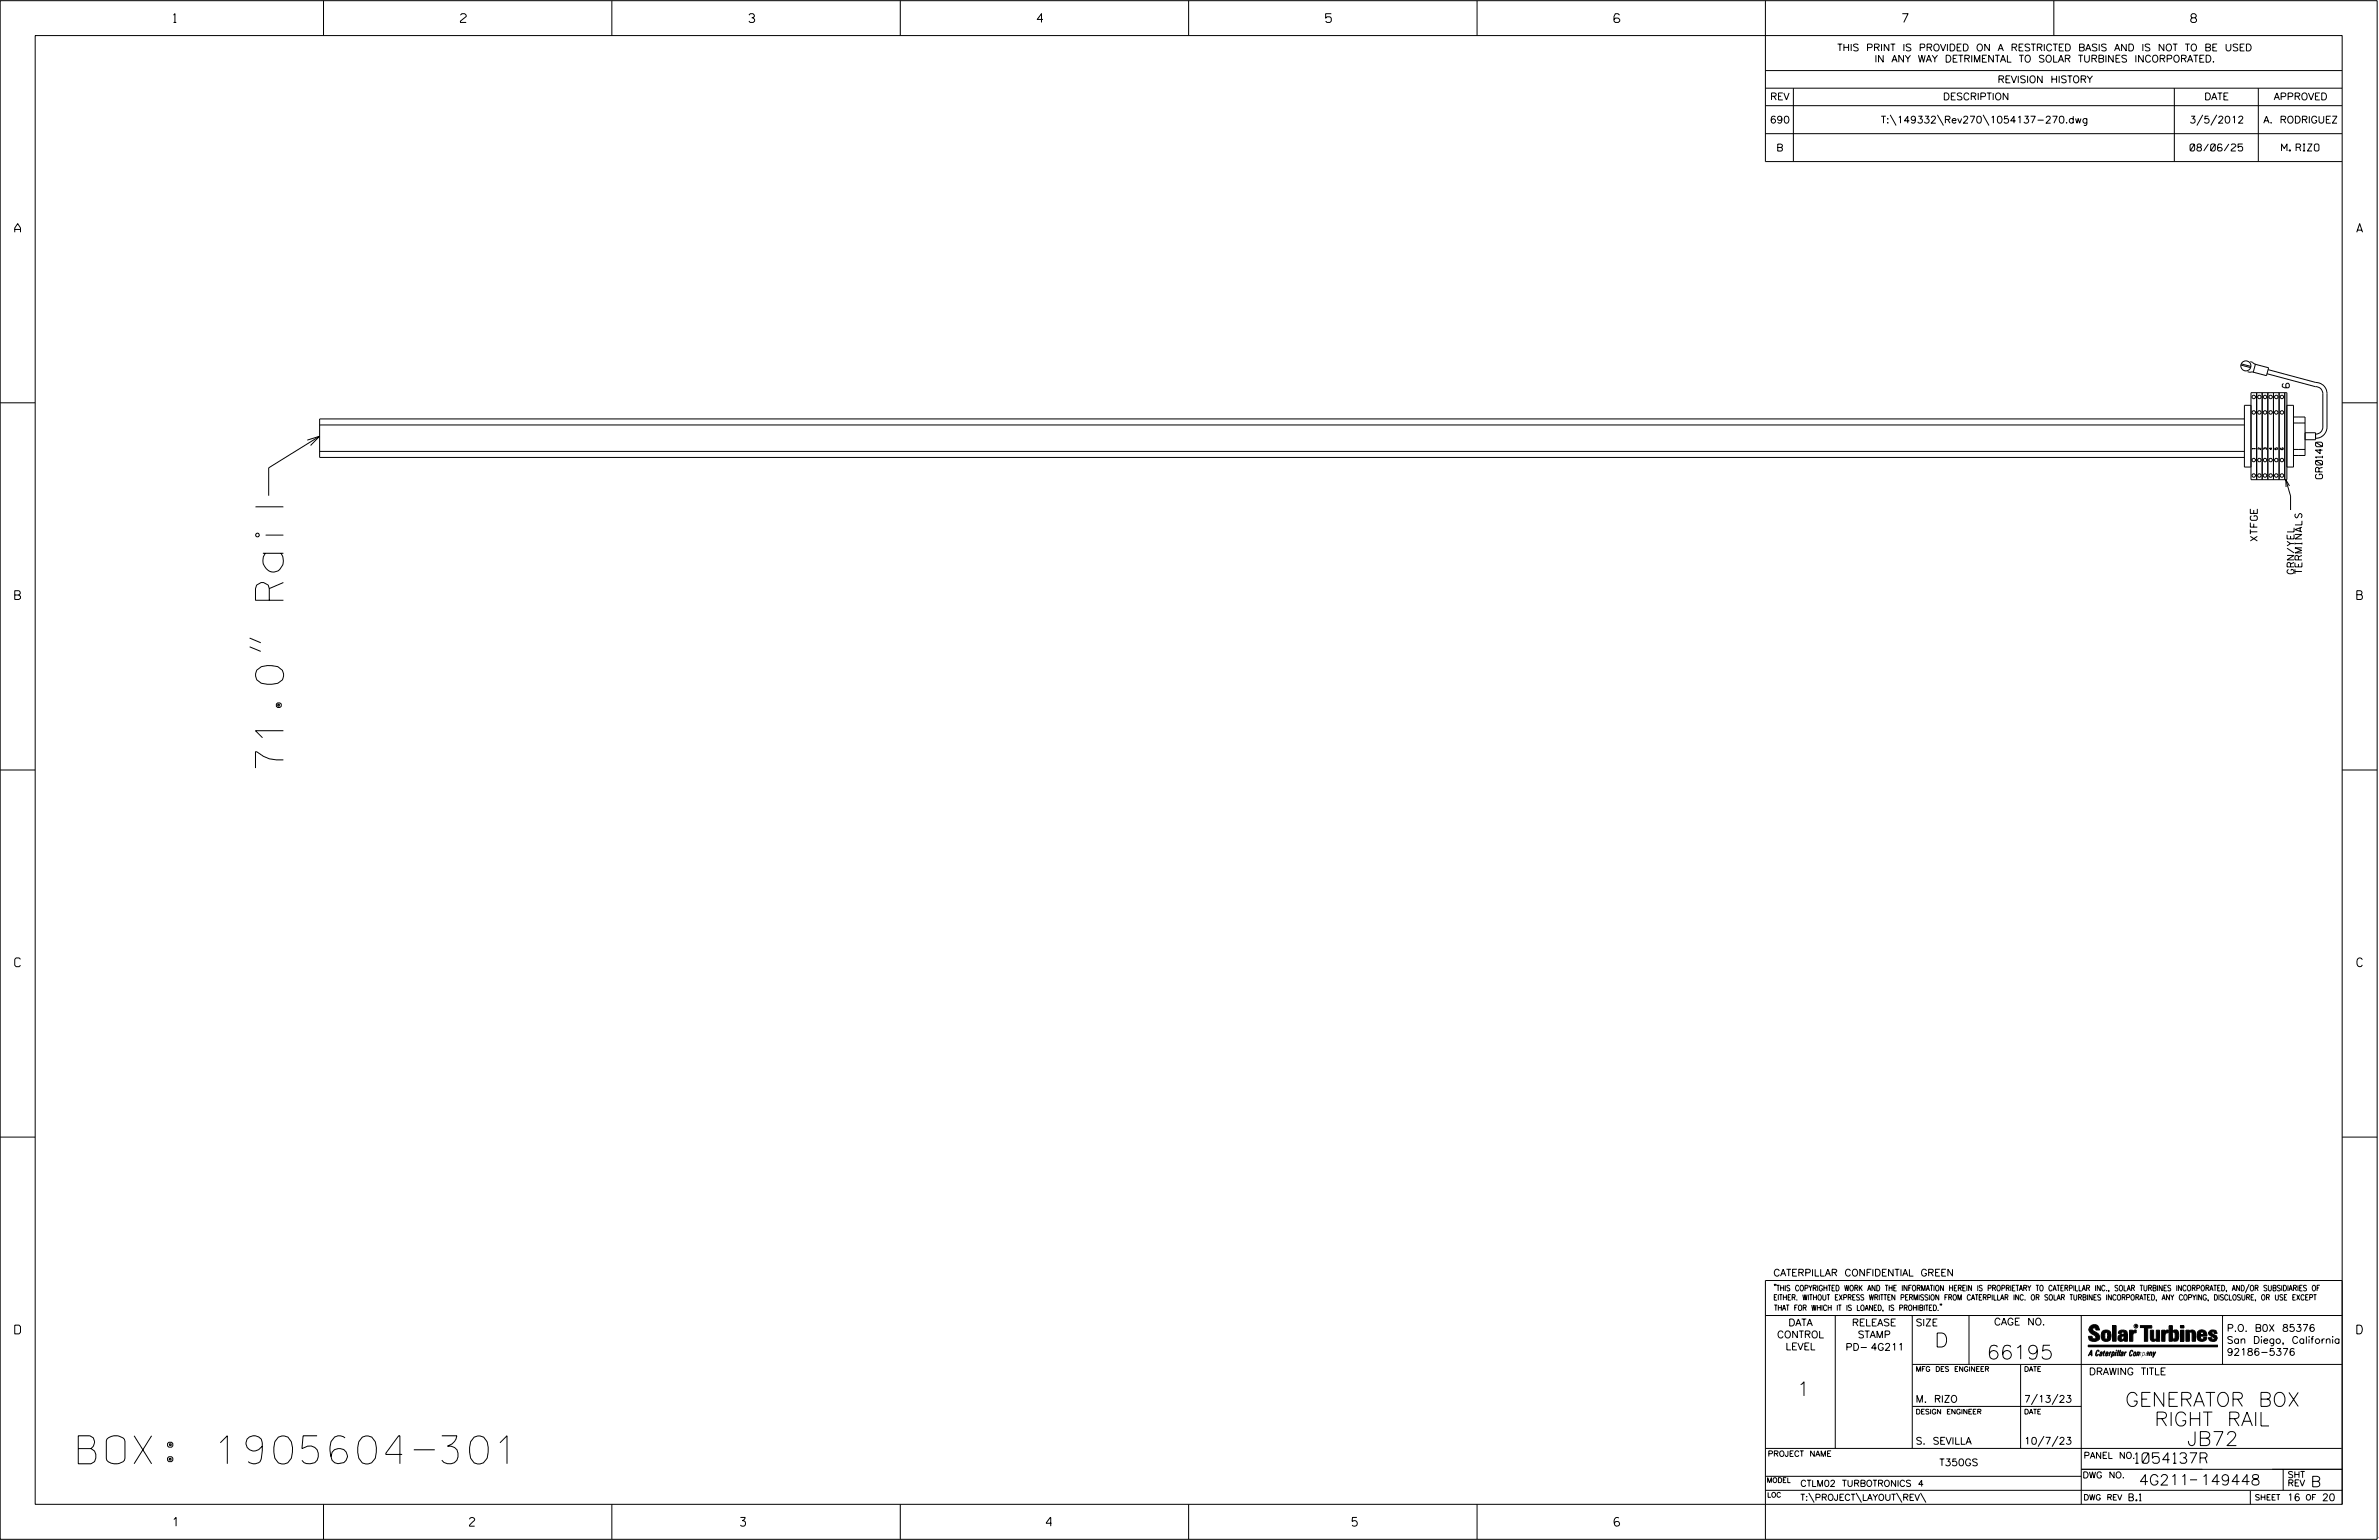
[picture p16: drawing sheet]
<svg xmlns="http://www.w3.org/2000/svg" width="864mm" height="559mm" viewBox="0 0 864 559" stroke-linecap="round" stroke-linejoin="round" font-family="sans-serif">
<defs><g id="words">
<g font-size="10.2">
<text x="102.9" y="278.7" transform="rotate(-90 102.9 278.7)">71.0&quot; Rail</text>
<text x="28.4" y="531.1">BOX: 1905604-301</text>
</g>
<g font-size="5.1">
<text x="702.3" y="488.8">D</text>
<text x="721.2" y="493.2">66195</text>
<text x="652.2" y="506.5">1</text>
<text x="771.5" y="510.3">GENERATOR BOX</text>
<text x="782.1" y="517.4">RIGHT RAIL</text>
<text x="793.9" y="524.5">JB72</text>
</g>
<g font-size="3.8">
<text x="775.1" y="531">1054137R</text>
<text x="776.5" y="538.9">4G211</text>
<text x="798.8" y="538.9">149448</text>
<text x="838.8" y="539.5">B</text>
</g>
<g font-size="3.2">
<text x="63" y="8.2">1</text>
<text x="167.2" y="8.2">2</text>
<text x="271.8" y="8.2">3</text>
<text x="376.5" y="8.2">4</text>
<text x="481.2" y="8.2">5</text>
<text x="690.6" y="8.2">7</text>
<text x="795.3" y="8.2">8</text>
<text x="5.4" y="84.3">A</text>
<text x="855.5" y="84.3">A</text>
<text x="5.4" y="217.5">B</text>
<text x="855.6" y="217.5">B</text>
<text x="5.4" y="350.8">C</text>
<text x="855.6" y="350.8">C</text>
<text x="5.4" y="484">D</text>
<text x="855.6" y="484">D</text>
<text x="62.8" y="553.8">1</text>
<text x="170.4" y="553.8">2</text>
<text x="268.8" y="553.8">3</text>
<text x="379.8" y="553.8">4</text>
<text x="490.8" y="553.8">5</text>
<text x="585.9" y="553.8">6</text>
</g>
<g font-size="2.5">
<text x="666.9" y="18.5">THIS PRINT IS PROVIDED ON A RESTRICTED BASIS AND IS NOT TO BE USED</text>
<text x="680.5" y="22.6">IN ANY WAY DETRIMENTAL TO SOLAR TURBINES INCORPORATED.</text>
<text x="725.1" y="30">REVISION HISTORY</text>
<text x="642.6" y="36.3">REV</text>
<text x="705.3" y="36.3">DESCRIPTION</text>
<text x="800.2" y="36.3">DATE</text>
<text x="825.4" y="36.3">APPROVED</text>
<text x="642.5" y="44.7">690</text>
<text x="682.8" y="44.7">T:\149332\Rev270\1054137-270.dwg</text>
<text x="794.8" y="44.7">3/5/2012</text>
<text x="821.6" y="44.7">A. RODRIGUEZ</text>
<text x="644.8" y="54.8">B</text>
<text x="795" y="54.8">08/06/25</text>
<text x="828.2" y="54.8">M. RIZO</text>
<text x="843.1" y="173.7" transform="rotate(-90 843.1 173.7)">GR0140</text>
<text x="819.4" y="196.3" transform="rotate(-90 819.4 196.3)">XTFGE</text>
<text x="832.8" y="208.2" transform="rotate(-90 832.8 208.2)">GRN/YEL</text>
<text x="835.6" y="208.2" transform="rotate(-90 835.6 208.2)">TERMINALS</text>
<text x="643.8" y="463">CATERPILLAR CONFIDENTIAL GREEN</text>
<text x="645.1" y="485.5">CONTROL</text>
<text x="649.2" y="481.1">DATA</text>
<text x="672.3" y="481.1">RELEASE</text>
<text x="674.4" y="485.5">STAMP</text>
<text x="695.4" y="481.1">SIZE</text>
<text x="723.8" y="480.8">CAGE NO.</text>
<text x="808.4" y="483.1">P.O. B0X 85376</text>
<text x="648.2" y="489.8">LEVEL</text>
<text x="669.9" y="490">PD- 4G211</text>
<text x="808.4" y="487.5">San Diego, California</text>
<text x="808.4" y="491.8">92186-5376</text>
<text x="758.3" y="498.9">DRAWING TITLE</text>
<text x="695.4" y="508.9">M. RIZO</text>
<text x="734.8" y="508.9">7/13/23</text>
<text x="695.4" y="524.1">S. SEVILLA</text>
<text x="734.8" y="524.1">10/7/23</text>
<text x="704" y="531.9">T350GS</text>
<text x="772.8" y="544.6">B.1</text>
<text x="830.2" y="544.6">16</text>
<text x="842.9" y="544.6">20</text>
</g>
<g font-size="2.3">
<text x="756.4" y="529.2">PANEL NO.</text>
<text x="653.5" y="539.4">CTLM02 TURBOTRONICS 4</text>
<text x="756" y="536.3">DWG NO.</text>
<text x="830.4" y="539.3">REV</text>
<text x="830.4" y="536.2">SHT</text>
<text x="653.5" y="544.5">T:\PROJECT\LAYOUT\REV\</text>
</g>
<g font-size="2">
<text x="643.8" y="468.4">&quot;THIS COPYRIGHTED WORK AND THE INFORMATION HEREIN IS PROPRIETARY TO CATERPILLAR INC., SOLAR TURBINES INCORPORATED, AND/OR SUBSIDIARIES OF</text>
<text x="643.8" y="471.8">EITHER. WITHOUT EXPRESS WRITTEN PERMISSION FROM CATERPILLAR INC. OR SOLAR TURBINES INCORPORATED, ANY COPYING, DISCLOSURE, OR USE EXCEPT</text>
<text x="644" y="475.6">THAT FOR WHICH IT IS LOANED, IS PROHIBITED.&quot;</text>
<text x="641.7" y="528.5">PROJECT NAME</text>
<text x="756.3" y="544.3">DWG REV</text>
<text x="818.5" y="544.3">SHEET</text>
<text x="836.9" y="544.3">OF</text>
</g>
<g font-size="1.8">
<text x="695.4" y="497.6">MFG DES ENGINEER</text>
<text x="734.8" y="497.6">DATE</text>
<text x="695.4" y="513.1">DESIGN ENGINEER</text>
<text x="734.8" y="513.1">DATE</text>
<text x="641.3" y="538">MODEL</text>
<text x="641.5" y="543.3">LOC</text>
</g>
<g font-size="1">
<text x="818.7" y="163" transform="rotate(-90 818.7 163)">1</text>
<text x="820.7" y="163.2" transform="rotate(-90 820.7 163.2)">2</text>
<text x="822.7" y="163.2" transform="rotate(-90 822.7 163.2)">3</text>
<text x="824.8" y="163.2" transform="rotate(-90 824.8 163.2)">4</text>
<text x="826.8" y="163.2" transform="rotate(-90 826.8 163.2)">5</text>
</g>
<text font-size=".9" x="775.1" y="481.7">R</text>
</g></defs>
<g fill="none" stroke="#000" stroke-width=".36">
<path d="M.1 .2h862.8v558.4h-862.8zM12.8 12.9h837.4v533h-837.4zM117.4 .2v12.7M222.1 .2v12.7M326.8 .2v12.7M431.5 .2v12.7M536.2 .2v12.7M587.9 5.5l-.5-.5h-1l-.5 1v1.7l.5 .4h1l.6-.4v-.6l-.6-.5h-1l-.5 .5M640.9 .2v58.4h209.3M745.6 .2v12.7M640.9 25.6h209.3M640.9 32h209.3"/>
<path d="M640.9 38.3h209.3M651 32v26.6M789.3 32v26.6M819.8 32v26.6M640.9 48.5h209.3M686.2 41.7l2.1 3.8M703.3 41.7l2.2 3.8M719.9 41.7l2.1 3.8M799.6 41.7l-2.1 3.8M804.7 41.7l-2.2 3.8M813.5 132.5l3.5 .9M813.6 132l3.5 1"/>
<path d="M815.9 134.9l2.3 .2M816.9 131.2l2 1M818.7 132.2l4.8 1.3-.8 2.8-4.7-1.3zM822.9 135.6l17.6 4.7a2.54 2.54 0 0 1 2.7 2.5v12.2a2.53 2.53 0 0 1-2.6 2.5M823.3 134.1l17.4 4.7a4 4 0 0 1 4 4v12.2a4.1 4.1 0 0 1-4.1 4M828.9 139.1l-.4 .5v.7l.8 .4h1.4l.3-.4v-.8l-.3-.4h-.5l-.4 .4v.8l.4 .4M.1 146.2h12.7M111.5 159.7l4.5-1.4-3.3 3.3M116 158.3l-18.5 11.5v10.1M116 154.2h698.7M814.7 152h-698.7v14h698.7M817.1 147.1h-2.4v22.4h2.4"/>
<path d="M817.1 142.5h13.1v31.6h-13.1zM819.2 142.5v31.6M821.2 142.5v31.6M823.2 142.5v31.6M825.3 142.5v31.6M827.3 142.5v31.6M829.4 142.5v31.6M830.2 147.1h2.4v22.4h-2.4M832.6 151.3h4.2v14h-4.2M832.6 153.5h4.2M836.8 157h3.8v2.6h-3.8M850.2 146.2h12.7"/>
<path d="M116 163.8h698.7M828 162.5l-.2 .5 .4 .2h.5l.2-.5h-.5l.1 .5M829.8 174.1l1.7 5.9v5.1M831.1 176.3l-1.3-2.2 .1 2.6M832.6 163.1h4.2M90.6 234.7l4.1 1.7M90.6 231.5l4.1 1.7M.1 279.4h12.7M850.2 279.4h12.7M.1 412.6h12.7M850.2 412.6h12.7M640.9 477.3h209.3"/>
<path d="M644.2 466.1l-.1 .4M644.7 466.1l-.2 .4M666.2 477.3v48.3M694.2 477.3v48.3M704.4 473.3l-.1 .4M704.8 473.3l-.1 .4M714.8 477.3v17.8M755.5 477.3v68.6M806.8 477.3v17.8M816.5 466l-1.4 3.1M850.2 464.6h-209.3v94M850.2 464.8v81.1"/>
<path d="M694.2 495.1h156M733.5 495.1v30.5M758.6 481.4a2.02 2.02 0 0 1 3.1-.1l.5 1.3h-1.3l-.2-.6-.4-.2-.6 .1-.1 .4 .4 .7a2.46 2.46 0 0 1 2.2 2.9 2.83 2.83 0 0 1-3.8 .3l-.3-1.3h1.3l.2 .7 .6 .3 .5-.2 .2-.5-.4-.6-1.9-1.2-.4-.9zM759.2 491.3h-.7l.7-1.2v1.9h.2l-.1-2.1-1.3 2.1 .5-.5h.7M761.3 490l.3-.2 .4 .3-.1 .3-.3-.4-.4 .3-.3 1.6h.4l.4-.5-.3 .6-.4 .1-.3-.4zM762.6 490.6l.5-.1-.1 1.4h-.9a.74 .74 0 0 1 .9-.8l-.3 .7-.5 .1 .2-.5 .6-.2v-.5l-.7 .2zM763 483.2a2.17 2.17 0 0 1 3.1 0l.3 1.4-.3 1.5a2.17 2.17 0 0 1-3.1 0l-.3-1.5zM763.6 490.5l.4-.4 .2 .6h-.3l-.3 .9 .2 .4-.3-.1zM764.1 483.7l.5-.4 .4 .3v2.2l-.4 .2-.5-.2zM764.6 491.1l.6 .2v-.7l-.4-.1-.4 .6-.1 .8h.6M764.6 491.1l-.1 .8h.4M764.6 482.6v.8"/>
<path d="M764.8 490.7l.4 .1v.3h-.6zM765 491.5l-.1 .4zM766 490.5l-.5 1.5zM766 490.8l.4-.3-.4 .4M766.9 481h1.3v5.7h-1.3zM767 490.8l.5 .1-.3 .8-.4 .2zM767.3 490.5h-.5l-.5 2M767.3 490.5a.8 .8 0 0 1 .2 1 .8 .8 0 0 1-.9 .4l-.1 .6M767.3 490.5l-.1 .2M768.1 490.5l-.4 1.5zM768.2 489.9h.3l-.1 .2h-.2zM769 489.9l-.5 2.1z"/>
<path d="M769.7 489.9l-.6 2.1zM770.1 491.4l.5-.3-.5 .8zM770.4 491.9h.1M770.6 491.1l.1-.4-.7 .2 .1-.3 .6-.1 .2 .3-.5 1.1M770.6 491.1a.74 .74 0 0 0-.8 .8h.6M771 484.8h-.7l-.3 .6 .4 .7 .5-.3 .1-2.4h-.8l-.1 .4h-1.2a1.71 1.71 0 0 1 1.8-1.3 1.71 1.71 0 0 1 1.6 1.4v2.8h-1.1l-.1-.6M771 484.2l-1.5 .1a1.41 1.41 0 0 0 0 2.4l.5 .1 1.1-.7M771.2 486.1h-.1M771.4 490.5l.1 .3 .4-.3-.9 1.5zM771.5 490.8h.1M773 482.7h1.2v.5l.5-.5 .7-.1v1h-.6l-.5 .4-.1 2.7h-1.2zM773.3 490.3l.6-.4 .4 .2-.1 .4-.3-.4a1.28 1.28 0 0 0-.5 1.8l.6-.4-.1 .4-.8 .1z"/>
<path d="M774.7 490.8l.5-.3a.88 .88 0 0 1 .2 .9 .88 .88 0 0 1-.7 .7l-.2-.2zM774.8 490.9h.5l-.3 1h-.3l-.2-.2zM775.2 490.5l-.1 .2M776.8 481h4.3v.9h-1.5v4.8h-1.3M776.8 490.6l-.8 .2v-.3l-.4 1.5 .8-1.3v1.3l.3-1.2M779.3 491.1h.4M779.6 490.5h.3l-.3 1.4M779.6 490.7h.2l-.1 .4M779.7 491.1l-.1 .4M779.7 491.1l-.4 .2M780.1 492l.4-1.5 .1 .3 .3-.3 .3 .2-.3 1.3v-1.3l-.7 1.3M780.6 482.7h1.2v2.7l.1 .4 .4 .3 .4-.7v-2.7h1.2l.1 4h-1.3v-.5l-1.1 .6-.7-.3-.3-.7z"/>
<path d="M781.6 492.5l1-2-.8 1.3-.2-1.3-.2 2M784.7 482.7h1.2v.5l.5-.5 .7-.1v1h-.5l-.6 .4-.1 2.7h-1.2zM787.4 481h1.2v2a1.4 1.4 0 0 1 2.2 .2l.1 1.4-.4 1.9-1.5 .1-.4-.5v-1l.5 .9 .5-.3v-2.1l-.5-.4-.5 .7v2.8h-1.2zM791.5 482.7h1.3v4h-1.3zM791.5 481h1.3v.9h-1.3zM793.5 482.7h1.3v.4l.7-.5 1.1 .2 .4 .6v3.3h-1.2l-.3-3.4-.7 .2v3.2h-1.3zM794.8 483.1h.1M797.7 483.2a1.92 1.92 0 0 1 2.4-.5 1.92 1.92 0 0 1 1 2.1h-2.3v.8l.6 .5 .5-.3v-.5h1.2a1.83 1.83 0 0 1-2.1 1.4 1.83 1.83 0 0 1-1.5-2.1zM798.8 484.2v.6M799.1 483.4h.6l.2 .8h-1.1zM804.6 482.9a1.84 1.84 0 0 0-2.9 .8 3.3 3.3 0 0 0 2.2 1.9l-.5 .5-.4-.3-.1-.4h-1.2l.1 .6a1.92 1.92 0 0 0 2.9 .4M804.9 483.8h-1.2l-.2-.6-.5 .1-.1 .3 .1 .3 1.8 .9"/>
<path d="M805.1 488.1h-47.1v.6h47.1M694.2 510.3h61.3M739.6 505.8l-2.2 3.9M747.1 505.8l-2.2 3.9M640.9 525.6h209.2M640.9 535.7h114.6M742 521.1l-2.2 3.8M747.1 521.1l-2.2 3.8M755.5 533.2h94.7M795 537h2.6M828.8 533.2v7.6M117.4 545.9v12.7"/>
<path d="M222.1 545.9v12.7M326.8 545.9v12.7M431.5 545.9v12.7M536.2 545.9v12.7M640.9 540.8h209.3M656.6 541.7l2 3.5M673.8 541.7l1.9 3.5M688.4 541.7l2 3.5M697.2 541.7l1.9 3.5M816.9 541v4.9M863.5 558h.1"/>
<circle cx="815.3" cy="132.8" r="1.83"/>
<circle cx="818.1" cy="149.6" r=".63"/>
<circle cx="818.1" cy="144" r=".63"/>
<circle cx="820.2" cy="149.6" r=".64"/>
<circle cx="820.2" cy="144" r=".64"/>
<circle cx="822.2" cy="149.6" r=".64"/>
<circle cx="822.2" cy="144" r=".64"/>
<circle cx="824.3" cy="149.6" r=".64"/>
<circle cx="824.3" cy="144" r=".64"/>
<circle cx="826.3" cy="149.6" r=".64"/>
<circle cx="826.3" cy="144" r=".64"/>
<circle cx="828.4" cy="149.6" r=".64"/>
<circle cx="828.4" cy="144" r=".64"/>
<circle cx="818.1" cy="166.9" r=".63"/>
<circle cx="818.1" cy="172.5" r=".63"/>
<circle cx="820.2" cy="172.5" r=".64"/>
<circle cx="820.2" cy="166.9" r=".64"/>
<circle cx="822.2" cy="166.9" r=".64"/>
<circle cx="822.2" cy="172.5" r=".64"/>
<circle cx="824.3" cy="172.5" r=".64"/>
<circle cx="824.3" cy="166.9" r=".64"/>
<circle cx="826.3" cy="172.5" r=".64"/>
<circle cx="826.3" cy="166.9" r=".64"/>
<circle cx="828.4" cy="172.5" r=".64"/>
<circle cx="828.4" cy="166.9" r=".64"/>
<circle cx="775.4" cy="481.2" r=".69"/>
</g>
<g fill="#000">
<path d="M768.1 490.5l-.4 1.5zM768.2 489.9h.3l-.1 .2h-.2zM769 489.9l-.5 2.1zM769.7 489.9l-.6 2.1zM791.5 481h1.3v.9h-1.3zM791.5 482.7h1.3v4h-1.3zM758 488.1h47.1v.6h-47.1z"/>
<path d="M759.2 489.9l-1.2 2.1 .5-.5h.7v.5h.2zM759.2 490.1v1.2h-.7z" fill-rule="evenodd"/>
<path d="M758.6 481.4a2.02 2.02 0 0 1 3.1-.1l.5 1.3h-1.3l-.2-.6-.4-.2-.6 .1-.1 .4 .4 .7a2.46 2.46 0 0 1 2.2 2.9 2.83 2.83 0 0 1-3.8 .3l-.3-1.3h1.3l.2 .7 .6 .3 .5-.2 .2-.5-.4-.6-1.9-1.2-.4-.9z" fill-rule="evenodd"/>
<path d="M761.3 490l.3-.2 .4 .3-.1 .3-.3-.4-.4 .3-.3 1.6h.4l.4-.5-.3 .6-.4 .1-.3-.4z" fill-rule="evenodd"/>
<path d="M762.6 490.6l.5-.1-.1 1.4h-.9a.74 .74 0 0 1 .9-.8l-.6 .3-.2 .5 .5-.1 .3-.6v-.5l-.7 .2z" fill-rule="evenodd"/>
<path d="M763.6 490.5l.4-.4 .2 .6h-.3l-.3 .9 .2 .4-.3-.1z" fill-rule="evenodd"/>
<path d="M764.8 490.5l.5 .3-.1 .5h-.6l.6-.2v-.3l-.4-.1-.3 1.2h.4l.3-.4-.6 .6-.3-.2v-.4z" fill-rule="evenodd"/>
<path d="M763 483.2a2.17 2.17 0 0 1 3.1 0l.3 1.4-.3 1.5a2.17 2.17 0 0 1-3.1 0l-.3-1.5zM764.1 483.7v2.1l.5 .2 .4-.2v-2.2l-.4-.3z" fill-rule="evenodd"/>
<path d="M766 490.5v.3l.4-.1-.4 .2-.5 1.1z" fill-rule="evenodd"/>
<path d="M766.8 490.5l-.5 2 .3-.6a.71 .71 0 0 0 .9-.5 .71 .71 0 0 0-.4-.9zM767 490.8l.5 .1-.3 .8-.4 .2z" fill-rule="evenodd"/>
<path d="M766.9 481h1.3v5.7h-1.3z" fill-rule="evenodd"/>
<path d="M770.1 490.6l.6-.1 .2 .3-.4 1.2-.5 .1-.2-.5 .3-.5h.5l-.7 .5v.3l.4-.1 .4-.9-.5-.2-.2 .2z" fill-rule="evenodd"/>
<path d="M769.4 482.8l-.5 1h1.2l.1-.4h.8v.8l-1.5 .1a1.41 1.41 0 0 0 0 2.4l.5 .1 1.1-.7 .1 .6h1.1v-2.8a1.79 1.79 0 0 0-2.4-1.2zM770.3 484.8h.7l-.1 1-.5 .3-.4-.7z" fill-rule="evenodd"/>
<path d="M771.4 490.5l.1 .3 .4-.3-.9 1.5z" fill-rule="evenodd"/>
<path d="M773 482.7h1.2v.5l.5-.5 .7-.1v1h-.6l-.5 .4-.1 2.7h-1.2z" fill-rule="evenodd"/>
<path d="M773.3 490.3l.6-.4 .4 .2-.1 .4-.3-.4a1.28 1.28 0 0 0-.5 1.8l.6-.4-.3 .5h-.6z" fill-rule="evenodd"/>
<path d="M774.7 490.8l-.2 1.1h.7a.96 .96 0 0 0 0-1.4zM774.8 490.9h.5l-.1 .6-.5 .4-.2-.2z" fill-rule="evenodd"/>
<path d="M776 490.5v.3l.4-.3 .2 .3 .7-.2-.3 1.4v-1.3l-.6 1.3v-1.3l-.8 1.3z" fill-rule="evenodd"/>
<path d="M776.8 481h4.3v.9h-1.5v4.8h-1.3v-4.8h-1.5z" fill-rule="evenodd"/>
<path d="M777.9 490.5l-.5 2 .3-.6a.71 .71 0 0 0 .9-.5 .71 .71 0 0 0-.4-.9zM778.1 490.8l.3-.1 .1 .4-.5 .8-.2-.5z" fill-rule="evenodd"/>
<path d="M779.3 490.6l.6-.1-.3 1.5-.7-.1a.67 .67 0 0 1 .8-.8l-.6 .3-.1 .5 .4-.1 .4-.9-.4-.2-.3 .2z" fill-rule="evenodd"/>
<path d="M780.5 490.5l.1 .3 .3-.3 .3 .2-.3 1.3v-1.3l-.8 1.3z" fill-rule="evenodd"/>
<path d="M780.6 482.7h1.2v2.7l.1 .4 .4 .3 .4-.7v-2.7h1.2l.1 4h-1.3v-.5l-1.1 .6-.7-.3-.3-.7z" fill-rule="evenodd"/>
<path d="M781.6 490.5l.2 1.3 .8-1.3-1.2 2z" fill-rule="evenodd"/>
<path d="M784.7 482.7h1.2v.5l.5-.5 .7-.1v1h-.5l-.6 .4-.1 2.7h-1.2z" fill-rule="evenodd"/>
<path d="M787.4 481h1.2v2a1.4 1.4 0 0 1 2.2 .2l.1 1.4-.4 1.9-1.5 .1-.4-.5v-1l.5 .9 .5-.3v-2.1l-.5-.4-.5 .7v2.8h-1.2z" fill-rule="evenodd"/>
<path d="M793.5 482.7h1.3v.4a1.29 1.29 0 0 1 2.2 .3v3.3h-1.2l-.3-3.4-.7 .2v3.2h-1.3z" fill-rule="evenodd"/>
<path d="M797.7 483.2a1.92 1.92 0 0 1 2.4-.5 1.92 1.92 0 0 1 1 2.1h-2.3v.8l.6 .5 .5-.3v-.5h1.2a1.83 1.83 0 0 1-2.1 1.4 1.83 1.83 0 0 1-1.5-2.1zM799.1 483.4l-.3 .8h1.1l-.2-.8z" fill-rule="evenodd"/>
<path d="M801.9 483.2a1.94 1.94 0 0 1 3 .1v.5h-1.2l-.2-.6-.5 .1-.1 .3 .1 .3 1.8 .9a1.2 1.2 0 0 1 .1 1.3 1.2 1.2 0 0 1-1.2 .7l-1.6-.4-.4-1h1.2l.1 .4 .4 .3 .5-.5a3.3 3.3 0 0 1-2.2-1.9z" fill-rule="evenodd"/>
<circle cx="761.4" cy="492" r=".07"/>
<circle cx="762.2" cy="485.1" r=".07"/>
<circle cx="769.3" cy="492" r=".07"/>
<circle cx="773.1" cy="486.7" r=".07"/>
<circle cx="791.5" cy="486.7" r=".07"/>
<circle cx="791.5" cy="481" r=".07"/>
<circle cx="794.8" cy="486.7" r=".07"/>
</g>
<use href="#words"/>
</svg>
